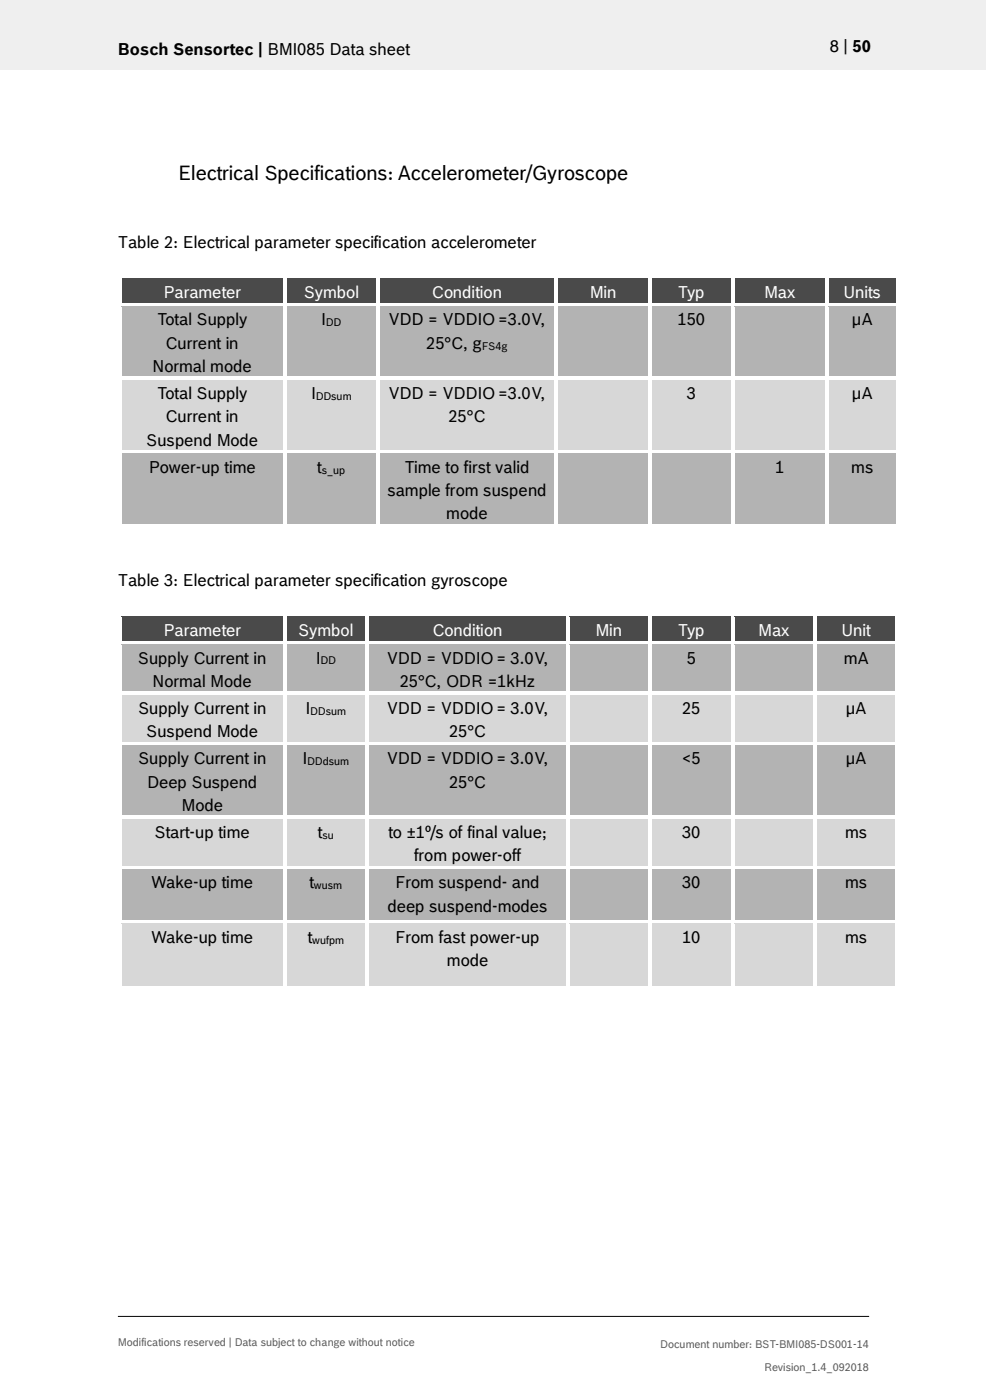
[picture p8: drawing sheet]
<svg xmlns="http://www.w3.org/2000/svg" width="210mm" height="297mm" viewBox="0 0 210 297" stroke-linecap="round" stroke-linejoin="round" font-family="sans-serif">
<defs><g id="words">
<text font-size="4.2" x="37.7" y="38.1">Electrical Specifications: Accelerometer/Gyroscope</text>
<g font-size="3.5">
<text x="25" y="11.6">Bosch Sensortec | BMI085 Data sheet</text>
<text x="176" y="11">8 | 50</text>
<text x="25" y="52.6">Table 2: Electrical parameter specification accelerometer</text>
<text x="33.3" y="69">Total Supply</text>
<text x="68.2" y="69">I</text>
<text x="82.4" y="69">VDD = VDDIO =3.0V,</text>
<text x="143.7" y="69">150</text>
<text x="180.7" y="69">µA</text>
<text x="35.1" y="74">Current in</text>
<text x="90.4" y="74">25°C, g</text>
<text x="32.3" y="78.9">Normal mode</text>
<text x="33.3" y="84.7">Total Supply</text>
<text x="35.1" y="89.6">Current in</text>
<text x="66" y="84.7">I</text>
<text x="82.4" y="84.7">VDD = VDDIO =3.0V,</text>
<text x="95.1" y="89.6">25°C</text>
<text x="145.7" y="84.7">3</text>
<text x="180.7" y="84.7">µA</text>
<text x="31" y="94.5">Suspend Mode</text>
<text x="31.5" y="100.3">Power-up time</text>
<text x="67.3" y="100.3">t</text>
<text x="85.8" y="100.3">Time to first valid</text>
<text x="164.5" y="100.3">1</text>
<text x="180.6" y="100.3">ms</text>
<text x="82.2" y="105.2">sample from suspend</text>
<text x="94.7" y="110.2">mode</text>
<text x="25" y="124.3">Table 3: Electrical parameter specification gyroscope</text>
<text x="29.3" y="140.8">Supply Current in</text>
<text x="67" y="140.8">I</text>
<text x="82" y="140.8">VDD = VDDIO = 3.0V,</text>
<text x="145.7" y="140.8">5</text>
<text x="179" y="140.8">mA</text>
<text x="32.3" y="145.7">Normal Mode</text>
<text x="84.8" y="145.7">25°C, ODR =1kHz</text>
<text x="29.3" y="151.5">Supply Current in</text>
<text x="64.8" y="151.5">I</text>
<text x="82" y="151.5">VDD = VDDIO = 3.0V,</text>
<text x="144.7" y="151.5">25</text>
<text x="179.4" y="151.5">µA</text>
<text x="31" y="156.4">Suspend Mode</text>
<text x="95.2" y="156.4">25°C</text>
<text x="29.3" y="162.1">Supply Current in</text>
<text x="31.2" y="167.1">Deep Suspend</text>
<text x="64.2" y="162.1">I</text>
<text x="82" y="162.1">VDD = VDDIO = 3.0V,</text>
<text x="95.2" y="167.1">25°C</text>
<text x="144.7" y="162.1">&lt;5</text>
<text x="179.4" y="162.1">µA</text>
<text x="38.5" y="172">Mode</text>
<text x="32.8" y="177.8">Start-up time</text>
<text x="67.4" y="177.8">t</text>
<text x="82.4" y="177.8">to ±1º/s of final value;</text>
<text x="144.7" y="177.8">30</text>
<text x="179.3" y="177.8">ms</text>
<text x="87.8" y="182.7">from power-off</text>
<text x="32.1" y="188.5">Wake-up time</text>
<text x="65.7" y="188.5">t</text>
<text x="83.9" y="188.5">From suspend- and</text>
<text x="144.7" y="188.5">30</text>
<text x="179.3" y="188.5">ms</text>
<text x="82.2" y="193.4">deep suspend-modes</text>
<text x="32.1" y="200">Wake-up time</text>
<text x="65.3" y="200">t</text>
<text x="83.9" y="200">From fast power-up</text>
<text x="144.7" y="200">10</text>
<text x="179.3" y="200">ms</text>
<text x="94.8" y="205">mode</text>
</g>
<g font-size="3.5" fill="#fff">
<text x="34.7" y="63.1">Parameter</text>
<text x="64.4" y="63.1">Symbol</text>
<text x="91.6" y="63.1">Condition</text>
<text x="125.1" y="63.1">Min</text>
<text x="143.8" y="63.1">Typ</text>
<text x="162.1" y="63.1">Max</text>
<text x="178.9" y="63.1">Units</text>
<text x="34.7" y="134.8">Parameter</text>
<text x="63.2" y="134.8">Symbol</text>
<text x="91.7" y="134.8">Condition</text>
<text x="126.3" y="134.8">Min</text>
<text x="143.8" y="134.8">Typ</text>
<text x="160.9" y="134.8">Max</text>
<text x="178.5" y="134.8">Unit</text>
</g>
<g font-size="2.3">
<text x="69.1" y="69.2">DD</text>
<text x="102.2" y="74.2">FS4g</text>
<text x="67" y="84.8">DDsum</text>
<text x="68.3" y="100.5">s_up</text>
<text x="68" y="141">DD</text>
<text x="65.8" y="151.6">DDsum</text>
<text x="65.2" y="162.3">DDdsum</text>
<text x="68.4" y="177.9">su</text>
<text x="66.6" y="188.6">wusm</text>
<text x="66.2" y="200.2">wufpm</text>
</g>
<g font-size="2.3" fill="#535f6b">
<text x="25" y="285.5">Modifications reserved | Data subject to change without notice</text>
<text x="140.1" y="285.9">Document number: BST-BMI085-DS001-14</text>
<text x="162.1" y="290.9">Revision_1.4_092018</text>
</g>
</g></defs>
<path d="M0 0h209.1v14.8h-209.1z" fill="#efeff0"/>
<path d="M25 279.3h159.4" fill="none" stroke="#000" stroke-width=".21"/>
<g fill="#424c58">
<path d="M25.8 59.1h34.2v5.2h-34.2z" fill-rule="evenodd"/>
<path d="M60.8 59.1h19v5.2h-19z" fill-rule="evenodd"/>
<path d="M80.6 59.1h37v5.2h-37z" fill-rule="evenodd"/>
<path d="M118.3 59.1h19.2v5.2h-19.2z" fill-rule="evenodd"/>
<path d="M138.3 59.1h16.8v5.2h-16.8z" fill-rule="evenodd"/>
<path d="M155.8 59.1h19.2v5.2h-19.2z" fill-rule="evenodd"/>
<path d="M175.8 59.1h14.3v5.2h-14.3z" fill-rule="evenodd"/>
</g>
<g fill="#424c58">
<path d="M27.3 59.1h31.2v5h-31.2z"/>
<path d="M62.3 59.1h16v5h-16z"/>
<path d="M82.1 59.1h33.9v5h-33.9z"/>
<path d="M119.8 59.1h16.2v5h-16.2z"/>
<path d="M139.8 59.1h13.7v5h-13.7z"/>
<path d="M157.4 59.1h16.1v5h-16.1z"/>
<path d="M177.3 59.1h11.3v5h-11.3z"/>
</g>
<g fill="#fff">
<path d="M25.1 58.3h.7v.8h-.7z" fill-rule="evenodd"/>
<path d="M25.1 58.3h.7v.8h-.7z" fill-rule="evenodd"/>
<path d="M25.8 58.3h34.3v.8h-34.3z" fill-rule="evenodd"/>
</g>
<path d="M25.8 59.1h34.3" fill="none" stroke="#424c58" stroke-width=".21"/>
<path d="M60.1 59.1h.7z" fill="#fff"/>
<g fill="#fff">
<path d="M60.1 58.3h.7v.8h-.7z" fill-rule="evenodd"/>
<path d="M60.8 58.3h19.1v.8h-19.1z" fill-rule="evenodd"/>
</g>
<path d="M60.8 59.1h19.1" fill="none" stroke="#424c58" stroke-width=".21"/>
<path d="M79.9 59.1h.7z" fill="#fff"/>
<g fill="#fff">
<path d="M79.9 58.3h.7v.8h-.7z" fill-rule="evenodd"/>
<path d="M80.6 58.3h37v.8h-37z" fill-rule="evenodd"/>
</g>
<path d="M80.6 59.1h37" fill="none" stroke="#424c58" stroke-width=".21"/>
<path d="M117.6 59.1h.7z" fill="#fff"/>
<g fill="#fff">
<path d="M117.6 58.3h.7v.8h-.7z" fill-rule="evenodd"/>
<path d="M118.3 58.3h19.3v.8h-19.3z" fill-rule="evenodd"/>
</g>
<path d="M118.3 59.1h19.3" fill="none" stroke="#424c58" stroke-width=".21"/>
<path d="M137.6 59.1h.7z" fill="#fff"/>
<g fill="#fff">
<path d="M137.6 58.3h.7v.8h-.7z" fill-rule="evenodd"/>
<path d="M138.3 58.3h16.8v.8h-16.8z" fill-rule="evenodd"/>
</g>
<path d="M138.3 59.1h16.8" fill="none" stroke="#424c58" stroke-width=".21"/>
<path d="M155.1 59.1h.7z" fill="#fff"/>
<g fill="#fff">
<path d="M155.1 58.3h.7v.8h-.7z" fill-rule="evenodd"/>
<path d="M155.8 58.3h19.2v.8h-19.2z" fill-rule="evenodd"/>
</g>
<path d="M155.8 59.1h19.2" fill="none" stroke="#424c58" stroke-width=".21"/>
<path d="M175 59.1h.8z" fill="#fff"/>
<g fill="#fff">
<path d="M175 58.3h.8v.8h-.8z" fill-rule="evenodd"/>
<path d="M175.8 58.3h14.3v.8h-14.3z" fill-rule="evenodd"/>
</g>
<path d="M175.8 59.1h14.3" fill="none" stroke="#424c58" stroke-width=".21"/>
<g fill="#fff">
<path d="M190.1 58.3h.7v.8h-.7z" fill-rule="evenodd"/>
<path d="M190.1 58.3h.7v.8h-.7z" fill-rule="evenodd"/>
<path d="M25.1 59.1h.7v5.2h-.7z" fill-rule="evenodd"/>
<path d="M60.1 59.1h.7v5.2h-.7z" fill-rule="evenodd"/>
<path d="M79.9 59.1h.7v5.2h-.7z" fill-rule="evenodd"/>
<path d="M117.6 59.1h.7v5.2h-.7z" fill-rule="evenodd"/>
<path d="M137.6 59.1h.7v5.2h-.7z" fill-rule="evenodd"/>
<path d="M155.1 59.1h.7v5.2h-.7z" fill-rule="evenodd"/>
<path d="M175 59.1h.8v5.2h-.8z" fill-rule="evenodd"/>
<path d="M190.1 59.1h.7v5.2h-.7z" fill-rule="evenodd"/>
</g>
<g fill="#b2b3b5">
<path d="M25.8 65.1h34.2v14.8h-34.2z" fill-rule="evenodd"/>
<path d="M27.3 70h31.2v5h-31.2z" fill-rule="evenodd"/>
<path d="M60.8 65.1h19v14.8h-19z" fill-rule="evenodd"/>
<path d="M80.6 65.1h37v14.8h-37z" fill-rule="evenodd"/>
<path d="M82.1 70h33.9v5h-33.9z" fill-rule="evenodd"/>
<path d="M118.3 65.1h19.2v14.8h-19.2z" fill-rule="evenodd"/>
<path d="M138.3 65.1h16.8v14.8h-16.8z" fill-rule="evenodd"/>
<path d="M155.8 65.1h19.2v14.8h-19.2z" fill-rule="evenodd"/>
<path d="M175.8 65.1h14.3v14.8h-14.3z" fill-rule="evenodd"/>
</g>
<g fill="#b2b3b5">
<path d="M27.3 65.1h31.2v4.9h-31.2z"/>
<path d="M27.3 75h31.2v4.9h-31.2z"/>
<path d="M62.3 65.1h16v4.9h-16z"/>
<path d="M82.1 65.1h33.9v4.9h-33.9z"/>
<path d="M119.8 65.1h16.2v4.9h-16.2z"/>
<path d="M139.8 65.1h13.7v4.9h-13.7z"/>
<path d="M157.4 65.1h16.1v4.9h-16.1z"/>
<path d="M177.3 65.1h11.3v4.9h-11.3z"/>
</g>
<g fill="#fff">
<path d="M25.1 64.3h.7v.8h-.7z" fill-rule="evenodd"/>
<path d="M25.8 64.3h34.3v.8h-34.3z" fill-rule="evenodd"/>
</g>
<path d="M25.8 65.1h34.3" fill="none" stroke="#b2b3b5" stroke-width=".21"/>
<g fill="#fff">
<path d="M60.1 64.3h.7v.8h-.7z" fill-rule="evenodd"/>
<path d="M60.8 64.3h19.1v.8h-19.1z" fill-rule="evenodd"/>
</g>
<path d="M60.8 65.1h19.1" fill="none" stroke="#b2b3b5" stroke-width=".21"/>
<g fill="#fff">
<path d="M79.9 64.3h.7v.8h-.7z" fill-rule="evenodd"/>
<path d="M80.6 64.3h37v.8h-37z" fill-rule="evenodd"/>
</g>
<path d="M80.6 65.1h37" fill="none" stroke="#b2b3b5" stroke-width=".21"/>
<g fill="#fff">
<path d="M117.6 64.3h.7v.8h-.7z" fill-rule="evenodd"/>
<path d="M118.3 64.3h19.3v.8h-19.3z" fill-rule="evenodd"/>
</g>
<path d="M118.3 65.1h19.3" fill="none" stroke="#b2b3b5" stroke-width=".21"/>
<g fill="#fff">
<path d="M137.6 64.3h.7v.8h-.7z" fill-rule="evenodd"/>
<path d="M138.3 64.3h16.8v.8h-16.8z" fill-rule="evenodd"/>
</g>
<path d="M138.3 65.1h16.8" fill="none" stroke="#b2b3b5" stroke-width=".21"/>
<g fill="#fff">
<path d="M155.1 64.3h.7v.8h-.7z" fill-rule="evenodd"/>
<path d="M155.8 64.3h19.2v.8h-19.2z" fill-rule="evenodd"/>
</g>
<path d="M155.8 65.1h19.2" fill="none" stroke="#b2b3b5" stroke-width=".21"/>
<g fill="#fff">
<path d="M175 64.3h.8v.8h-.8z" fill-rule="evenodd"/>
<path d="M175.8 64.3h14.3v.8h-14.3z" fill-rule="evenodd"/>
</g>
<path d="M175.8 65.1h14.3" fill="none" stroke="#b2b3b5" stroke-width=".21"/>
<g fill="#fff">
<path d="M190.1 64.3h.7v.8h-.7z" fill-rule="evenodd"/>
<path d="M25.1 65.1h.7v14.8h-.7z" fill-rule="evenodd"/>
<path d="M60.1 65.1h.7v14.8h-.7z" fill-rule="evenodd"/>
<path d="M79.9 65.1h.7v14.8h-.7z" fill-rule="evenodd"/>
<path d="M117.6 65.1h.7v14.8h-.7z" fill-rule="evenodd"/>
<path d="M137.6 65.1h.7v14.8h-.7z" fill-rule="evenodd"/>
<path d="M155.1 65.1h.7v14.8h-.7z" fill-rule="evenodd"/>
<path d="M175 65.1h.8v14.8h-.8z" fill-rule="evenodd"/>
<path d="M190.1 65.1h.7v14.8h-.7z" fill-rule="evenodd"/>
</g>
<g fill="#d7d7da">
<path d="M25.8 80.7h34.2v14.8h-34.2z" fill-rule="evenodd"/>
<path d="M27.3 85.6h31.2v5h-31.2z" fill-rule="evenodd"/>
<path d="M60.8 80.7h19v14.8h-19z" fill-rule="evenodd"/>
<path d="M80.6 80.7h37v14.8h-37z" fill-rule="evenodd"/>
<path d="M82.1 85.6h33.9v5h-33.9z" fill-rule="evenodd"/>
<path d="M118.3 80.7h19.2v14.8h-19.2z" fill-rule="evenodd"/>
<path d="M138.3 80.7h16.8v14.8h-16.8z" fill-rule="evenodd"/>
<path d="M155.8 80.7h19.2v14.8h-19.2z" fill-rule="evenodd"/>
<path d="M175.8 80.7h14.3v14.8h-14.3z" fill-rule="evenodd"/>
</g>
<g fill="#d7d7da">
<path d="M27.3 80.7h31.2v4.9h-31.2z"/>
<path d="M27.3 90.6h31.2v4.9h-31.2z"/>
<path d="M62.3 80.7h16v4.9h-16z"/>
<path d="M82.1 80.7h33.9v4.9h-33.9z"/>
<path d="M119.8 80.7h16.2v4.9h-16.2z"/>
<path d="M139.8 80.7h13.7v4.9h-13.7z"/>
<path d="M157.4 80.7h16.1v4.9h-16.1z"/>
<path d="M177.3 80.7h11.3v4.9h-11.3z"/>
</g>
<g fill="#fff">
<path d="M25.1 79.9h.7v.8h-.7z" fill-rule="evenodd"/>
<path d="M25.8 79.9h34.3v.7h-34.3z" fill-rule="evenodd"/>
</g>
<path d="M25.8 80.7h34.3" fill="none" stroke="#d7d7da" stroke-width=".21"/>
<g fill="#fff">
<path d="M60.1 79.9h.7v.8h-.7z" fill-rule="evenodd"/>
<path d="M60.8 79.9h19.1v.7h-19.1z" fill-rule="evenodd"/>
</g>
<path d="M60.8 80.7h19.1" fill="none" stroke="#d7d7da" stroke-width=".21"/>
<g fill="#fff">
<path d="M79.9 79.9h.7v.8h-.7z" fill-rule="evenodd"/>
<path d="M80.6 79.9h37v.7h-37z" fill-rule="evenodd"/>
</g>
<path d="M80.6 80.7h37" fill="none" stroke="#d7d7da" stroke-width=".21"/>
<g fill="#fff">
<path d="M117.6 79.9h.7v.8h-.7z" fill-rule="evenodd"/>
<path d="M118.3 79.9h19.3v.7h-19.3z" fill-rule="evenodd"/>
</g>
<path d="M118.3 80.7h19.3" fill="none" stroke="#d7d7da" stroke-width=".21"/>
<g fill="#fff">
<path d="M137.6 79.9h.7v.8h-.7z" fill-rule="evenodd"/>
<path d="M138.3 79.9h16.8v.7h-16.8z" fill-rule="evenodd"/>
</g>
<path d="M138.3 80.7h16.8" fill="none" stroke="#d7d7da" stroke-width=".21"/>
<g fill="#fff">
<path d="M155.1 79.9h.7v.8h-.7z" fill-rule="evenodd"/>
<path d="M155.8 79.9h19.2v.7h-19.2z" fill-rule="evenodd"/>
</g>
<path d="M155.8 80.7h19.2" fill="none" stroke="#d7d7da" stroke-width=".21"/>
<g fill="#fff">
<path d="M175 79.9h.8v.8h-.8z" fill-rule="evenodd"/>
<path d="M175.8 79.9h14.3v.7h-14.3z" fill-rule="evenodd"/>
</g>
<path d="M175.8 80.7h14.3" fill="none" stroke="#d7d7da" stroke-width=".21"/>
<g fill="#fff">
<path d="M190.1 79.9h.7v.8h-.7z" fill-rule="evenodd"/>
<path d="M25.1 80.7h.7v14.8h-.7z" fill-rule="evenodd"/>
<path d="M60.1 80.7h.7v14.8h-.7z" fill-rule="evenodd"/>
<path d="M79.9 80.7h.7v14.8h-.7z" fill-rule="evenodd"/>
<path d="M117.6 80.7h.7v14.8h-.7z" fill-rule="evenodd"/>
<path d="M137.6 80.7h.7v14.8h-.7z" fill-rule="evenodd"/>
<path d="M155.1 80.7h.7v14.8h-.7z" fill-rule="evenodd"/>
<path d="M175 80.7h.8v14.8h-.8z" fill-rule="evenodd"/>
<path d="M190.1 80.7h.7v14.8h-.7z" fill-rule="evenodd"/>
</g>
<g fill="#b2b3b5">
<path d="M25.8 96.3h34.2v14.8h-34.2z" fill-rule="evenodd"/>
<path d="M60.8 96.3h19v14.8h-19z" fill-rule="evenodd"/>
<path d="M80.6 96.3h37v14.8h-37z" fill-rule="evenodd"/>
<path d="M82.1 101.3h33.9v4.9h-33.9z" fill-rule="evenodd"/>
<path d="M118.3 96.3h19.2v14.8h-19.2z" fill-rule="evenodd"/>
<path d="M138.3 96.3h16.8v14.8h-16.8z" fill-rule="evenodd"/>
<path d="M155.8 96.3h19.2v14.8h-19.2z" fill-rule="evenodd"/>
<path d="M175.8 96.3h14.3v14.8h-14.3z" fill-rule="evenodd"/>
</g>
<g fill="#b2b3b5">
<path d="M27.3 96.3h31.2v5h-31.2z"/>
<path d="M62.3 96.3h16v5h-16z"/>
<path d="M82.1 96.3h33.9v5h-33.9z"/>
<path d="M82.1 106.2h33.9v4.9h-33.9z"/>
<path d="M119.8 96.3h16.2v5h-16.2z"/>
<path d="M139.8 96.3h13.7v5h-13.7z"/>
<path d="M157.4 96.3h16.1v5h-16.1z"/>
<path d="M177.3 96.3h11.3v5h-11.3z"/>
</g>
<g fill="#fff">
<path d="M25.1 95.5h.7v.8h-.7z" fill-rule="evenodd"/>
<path d="M25.8 95.5h34.3v.8h-34.3z" fill-rule="evenodd"/>
</g>
<path d="M25.8 96.3h34.3" fill="none" stroke="#b2b3b5" stroke-width=".21"/>
<g fill="#fff">
<path d="M60.1 95.5h.7v.8h-.7z" fill-rule="evenodd"/>
<path d="M60.8 95.5h19.1v.8h-19.1z" fill-rule="evenodd"/>
</g>
<path d="M60.8 96.3h19.1" fill="none" stroke="#b2b3b5" stroke-width=".21"/>
<g fill="#fff">
<path d="M79.9 95.5h.7v.8h-.7z" fill-rule="evenodd"/>
<path d="M80.6 95.5h37v.8h-37z" fill-rule="evenodd"/>
</g>
<path d="M80.6 96.3h37" fill="none" stroke="#b2b3b5" stroke-width=".21"/>
<g fill="#fff">
<path d="M117.6 95.5h.7v.8h-.7z" fill-rule="evenodd"/>
<path d="M118.3 95.5h19.3v.8h-19.3z" fill-rule="evenodd"/>
</g>
<path d="M118.3 96.3h19.3" fill="none" stroke="#b2b3b5" stroke-width=".21"/>
<g fill="#fff">
<path d="M137.6 95.5h.7v.8h-.7z" fill-rule="evenodd"/>
<path d="M138.3 95.5h16.8v.8h-16.8z" fill-rule="evenodd"/>
</g>
<path d="M138.3 96.3h16.8" fill="none" stroke="#b2b3b5" stroke-width=".21"/>
<g fill="#fff">
<path d="M155.1 95.5h.7v.8h-.7z" fill-rule="evenodd"/>
<path d="M155.8 95.5h19.2v.8h-19.2z" fill-rule="evenodd"/>
</g>
<path d="M155.8 96.3h19.2" fill="none" stroke="#b2b3b5" stroke-width=".21"/>
<g fill="#fff">
<path d="M175 95.5h.8v.8h-.8z" fill-rule="evenodd"/>
<path d="M175.8 95.5h14.3v.8h-14.3z" fill-rule="evenodd"/>
</g>
<path d="M175.8 96.3h14.3" fill="none" stroke="#b2b3b5" stroke-width=".21"/>
<g fill="#fff">
<path d="M190.1 95.5h.7v.8h-.7z" fill-rule="evenodd"/>
<path d="M25.1 96.3h.7v14.9h-.7z" fill-rule="evenodd"/>
<path d="M25.1 111.2h.7v.7h-.7z" fill-rule="evenodd"/>
<path d="M25.1 111.2h.7v.7h-.7z" fill-rule="evenodd"/>
<path d="M25.8 111.2h34.3v.7h-34.3z" fill-rule="evenodd"/>
<path d="M60.1 96.3h.7v14.9h-.7z" fill-rule="evenodd"/>
<path d="M60.1 111.2h.7v.7h-.7z" fill-rule="evenodd"/>
<path d="M60.8 111.2h19.1v.7h-19.1z" fill-rule="evenodd"/>
<path d="M79.9 96.3h.7v14.9h-.7z" fill-rule="evenodd"/>
<path d="M79.9 111.2h.7v.7h-.7z" fill-rule="evenodd"/>
<path d="M80.6 111.2h37v.7h-37z" fill-rule="evenodd"/>
<path d="M117.6 96.3h.7v14.9h-.7z" fill-rule="evenodd"/>
<path d="M117.6 111.2h.7v.7h-.7z" fill-rule="evenodd"/>
<path d="M118.3 111.2h19.3v.7h-19.3z" fill-rule="evenodd"/>
<path d="M137.6 96.3h.7v14.9h-.7z" fill-rule="evenodd"/>
<path d="M137.6 111.2h.7v.7h-.7z" fill-rule="evenodd"/>
<path d="M138.3 111.2h16.8v.7h-16.8z" fill-rule="evenodd"/>
<path d="M155.1 96.3h.7v14.9h-.7z" fill-rule="evenodd"/>
<path d="M155.1 111.2h.7v.7h-.7z" fill-rule="evenodd"/>
<path d="M155.8 111.2h19.2v.7h-19.2z" fill-rule="evenodd"/>
<path d="M175 96.3h.8v14.9h-.8z" fill-rule="evenodd"/>
<path d="M175 111.2h.8v.7h-.8z" fill-rule="evenodd"/>
<path d="M175.8 111.2h14.3v.7h-14.3z" fill-rule="evenodd"/>
<path d="M190.1 96.3h.7v14.9h-.7z" fill-rule="evenodd"/>
<path d="M190.1 111.2h.7v.7h-.7z" fill-rule="evenodd"/>
<path d="M190.1 111.2h.7v.7h-.7z" fill-rule="evenodd"/>
</g>
<g fill="#424c58">
<path d="M25.8 130.9h34.2v5.1h-34.2z" fill-rule="evenodd"/>
<path d="M60.8 130.9h16.8v5.1h-16.8z" fill-rule="evenodd"/>
<path d="M78.3 130.9h41.8v5.1h-41.8z" fill-rule="evenodd"/>
<path d="M120.8 130.9h16.7v5.1h-16.7z" fill-rule="evenodd"/>
<path d="M138.3 130.9h16.8v5.1h-16.8z" fill-rule="evenodd"/>
<path d="M155.8 130.9h16.8v5.1h-16.8z" fill-rule="evenodd"/>
<path d="M173.4 130.9h16.5v5.1h-16.5z" fill-rule="evenodd"/>
</g>
<g fill="#424c58">
<path d="M27.3 130.9h31.2v4.9h-31.2z"/>
<path d="M62.3 130.9h13.7v4.9h-13.7z"/>
<path d="M79.8 130.9h38.7v4.9h-38.7z"/>
<path d="M122.3 130.9h13.7v4.9h-13.7z"/>
<path d="M139.8 130.9h13.7v4.9h-13.7z"/>
<path d="M157.4 130.9h13.6v4.9h-13.6z"/>
<path d="M174.8 130.9h13.6v4.9h-13.6z"/>
</g>
<g fill="#fff">
<path d="M25.1 130.1h.7v.8h-.7z" fill-rule="evenodd"/>
<path d="M25.1 130.1h.7v.8h-.7z" fill-rule="evenodd"/>
<path d="M25.8 130.1h34.3v.8h-34.3z" fill-rule="evenodd"/>
</g>
<path d="M25.8 130.9h34.3" fill="none" stroke="#424c58" stroke-width=".21"/>
<path d="M60.1 130.9h.7z" fill="#fff"/>
<g fill="#fff">
<path d="M60.1 130.1h.7v.8h-.7z" fill-rule="evenodd"/>
<path d="M60.8 130.1h16.8v.8h-16.8z" fill-rule="evenodd"/>
</g>
<path d="M60.8 130.9h16.8" fill="none" stroke="#424c58" stroke-width=".21"/>
<path d="M77.6 130.9h.7z" fill="#fff"/>
<g fill="#fff">
<path d="M77.6 130.1h.7v.8h-.7z" fill-rule="evenodd"/>
<path d="M78.3 130.1h41.8v.8h-41.8z" fill-rule="evenodd"/>
</g>
<path d="M78.3 130.9h41.8" fill="none" stroke="#424c58" stroke-width=".21"/>
<path d="M120.1 130.9h.7z" fill="#fff"/>
<g fill="#fff">
<path d="M120.1 130.1h.7v.8h-.7z" fill-rule="evenodd"/>
<path d="M120.8 130.1h16.8v.8h-16.8z" fill-rule="evenodd"/>
</g>
<path d="M120.8 130.9h16.8" fill="none" stroke="#424c58" stroke-width=".21"/>
<path d="M137.6 130.9h.7z" fill="#fff"/>
<g fill="#fff">
<path d="M137.6 130.1h.7v.8h-.7z" fill-rule="evenodd"/>
<path d="M138.3 130.1h16.8v.8h-16.8z" fill-rule="evenodd"/>
</g>
<path d="M138.3 130.9h16.8" fill="none" stroke="#424c58" stroke-width=".21"/>
<path d="M155.1 130.9h.7z" fill="#fff"/>
<g fill="#fff">
<path d="M155.1 130.1h.7v.8h-.7z" fill-rule="evenodd"/>
<path d="M155.8 130.1h16.8v.8h-16.8z" fill-rule="evenodd"/>
</g>
<path d="M155.8 130.9h16.8" fill="none" stroke="#424c58" stroke-width=".21"/>
<path d="M172.6 130.9h.8z" fill="#fff"/>
<g fill="#fff">
<path d="M172.6 130.1h.8v.8h-.8z" fill-rule="evenodd"/>
<path d="M173.4 130.1h16.5v.8h-16.5z" fill-rule="evenodd"/>
</g>
<path d="M173.4 130.9h16.5" fill="none" stroke="#424c58" stroke-width=".21"/>
<g fill="#fff">
<path d="M189.9 130.1h.8v.8h-.8z" fill-rule="evenodd"/>
<path d="M189.9 130.1h.8v.8h-.8z" fill-rule="evenodd"/>
<path d="M25.1 130.9h.7v5.1h-.7z" fill-rule="evenodd"/>
<path d="M60.1 130.9h.7v5.1h-.7z" fill-rule="evenodd"/>
<path d="M77.6 130.9h.7v5.1h-.7z" fill-rule="evenodd"/>
<path d="M120.1 130.9h.7v5.1h-.7z" fill-rule="evenodd"/>
<path d="M137.6 130.9h.7v5.1h-.7z" fill-rule="evenodd"/>
<path d="M155.1 130.9h.7v5.1h-.7z" fill-rule="evenodd"/>
<path d="M172.6 130.9h.8v5.1h-.8z" fill-rule="evenodd"/>
<path d="M189.9 130.9h.8v5.1h-.8z" fill-rule="evenodd"/>
</g>
<g fill="#b2b3b5">
<path d="M25.8 136.8h34.2v9.9h-34.2z" fill-rule="evenodd"/>
<path d="M60.8 136.8h16.8v9.9h-16.8z" fill-rule="evenodd"/>
<path d="M78.3 136.8h41.8v9.9h-41.8z" fill-rule="evenodd"/>
<path d="M120.8 136.8h16.7v9.9h-16.7z" fill-rule="evenodd"/>
<path d="M138.3 136.8h16.8v9.9h-16.8z" fill-rule="evenodd"/>
<path d="M155.8 136.8h16.8v9.9h-16.8z" fill-rule="evenodd"/>
<path d="M173.4 136.8h16.5v9.9h-16.5z" fill-rule="evenodd"/>
</g>
<g fill="#b2b3b5">
<path d="M27.3 136.8h31.2v5h-31.2z"/>
<path d="M27.3 141.8h31.2v4.9h-31.2z"/>
<path d="M62.3 136.8h13.7v5h-13.7z"/>
<path d="M79.8 136.8h38.7v5h-38.7z"/>
<path d="M79.8 141.8h38.7v4.9h-38.7z"/>
<path d="M122.3 136.8h13.7v5h-13.7z"/>
<path d="M139.8 136.8h13.7v5h-13.7z"/>
<path d="M157.4 136.8h13.6v5h-13.6z"/>
<path d="M174.8 136.8h13.6v5h-13.6z"/>
</g>
<g fill="#fff">
<path d="M25.1 136h.7v.8h-.7z" fill-rule="evenodd"/>
<path d="M25.8 136h34.3v.8h-34.3z" fill-rule="evenodd"/>
</g>
<path d="M25.8 136.8h34.3" fill="none" stroke="#b2b3b5" stroke-width=".21"/>
<g fill="#fff">
<path d="M60.1 136h.7v.8h-.7z" fill-rule="evenodd"/>
<path d="M60.8 136h16.8v.8h-16.8z" fill-rule="evenodd"/>
</g>
<path d="M60.8 136.8h16.8" fill="none" stroke="#b2b3b5" stroke-width=".21"/>
<g fill="#fff">
<path d="M77.6 136h.7v.8h-.7z" fill-rule="evenodd"/>
<path d="M78.3 136h41.8v.8h-41.8z" fill-rule="evenodd"/>
</g>
<path d="M78.3 136.8h41.8" fill="none" stroke="#b2b3b5" stroke-width=".21"/>
<g fill="#fff">
<path d="M120.1 136h.7v.8h-.7z" fill-rule="evenodd"/>
<path d="M120.8 136h16.8v.8h-16.8z" fill-rule="evenodd"/>
</g>
<path d="M120.8 136.8h16.8" fill="none" stroke="#b2b3b5" stroke-width=".21"/>
<g fill="#fff">
<path d="M137.6 136h.7v.8h-.7z" fill-rule="evenodd"/>
<path d="M138.3 136h16.8v.8h-16.8z" fill-rule="evenodd"/>
</g>
<path d="M138.3 136.8h16.8" fill="none" stroke="#b2b3b5" stroke-width=".21"/>
<g fill="#fff">
<path d="M155.1 136h.7v.8h-.7z" fill-rule="evenodd"/>
<path d="M155.8 136h16.8v.8h-16.8z" fill-rule="evenodd"/>
</g>
<path d="M155.8 136.8h16.8" fill="none" stroke="#b2b3b5" stroke-width=".21"/>
<g fill="#fff">
<path d="M172.6 136h.8v.8h-.8z" fill-rule="evenodd"/>
<path d="M173.4 136h16.5v.8h-16.5z" fill-rule="evenodd"/>
</g>
<path d="M173.4 136.8h16.5" fill="none" stroke="#b2b3b5" stroke-width=".21"/>
<g fill="#fff">
<path d="M189.9 136h.8v.8h-.8z" fill-rule="evenodd"/>
<path d="M25.1 136.8h.7v9.9h-.7z" fill-rule="evenodd"/>
<path d="M60.1 136.8h.7v9.9h-.7z" fill-rule="evenodd"/>
<path d="M77.6 136.8h.7v9.9h-.7z" fill-rule="evenodd"/>
<path d="M120.1 136.8h.7v9.9h-.7z" fill-rule="evenodd"/>
<path d="M137.6 136.8h.7v9.9h-.7z" fill-rule="evenodd"/>
<path d="M155.1 136.8h.7v9.9h-.7z" fill-rule="evenodd"/>
<path d="M172.6 136.8h.8v9.9h-.8z" fill-rule="evenodd"/>
<path d="M189.9 136.8h.8v9.9h-.8z" fill-rule="evenodd"/>
</g>
<g fill="#d7d7da">
<path d="M25.8 147.5h34.2v9.9h-34.2z" fill-rule="evenodd"/>
<path d="M60.8 147.5h16.8v9.9h-16.8z" fill-rule="evenodd"/>
<path d="M78.3 147.5h41.8v9.9h-41.8z" fill-rule="evenodd"/>
<path d="M120.8 147.5h16.7v9.9h-16.7z" fill-rule="evenodd"/>
<path d="M138.3 147.5h16.8v9.9h-16.8z" fill-rule="evenodd"/>
<path d="M155.8 147.5h16.8v9.9h-16.8z" fill-rule="evenodd"/>
<path d="M173.4 147.5h16.5v9.9h-16.5z" fill-rule="evenodd"/>
</g>
<g fill="#d7d7da">
<path d="M27.3 147.5h31.2v4.9h-31.2z"/>
<path d="M27.3 152.4h31.2v5h-31.2z"/>
<path d="M62.3 147.5h13.7v4.9h-13.7z"/>
<path d="M79.8 147.5h38.7v4.9h-38.7z"/>
<path d="M79.8 152.4h38.7v5h-38.7z"/>
<path d="M122.3 147.5h13.7v4.9h-13.7z"/>
<path d="M139.8 147.5h13.7v4.9h-13.7z"/>
<path d="M157.4 147.5h13.6v4.9h-13.6z"/>
<path d="M174.8 147.5h13.6v4.9h-13.6z"/>
</g>
<g fill="#fff">
<path d="M25.1 146.7h.7v.8h-.7z" fill-rule="evenodd"/>
<path d="M25.8 146.7h34.3v.7h-34.3z" fill-rule="evenodd"/>
</g>
<path d="M25.8 147.5h34.3" fill="none" stroke="#d7d7da" stroke-width=".21"/>
<g fill="#fff">
<path d="M60.1 146.7h.7v.8h-.7z" fill-rule="evenodd"/>
<path d="M60.8 146.7h16.8v.7h-16.8z" fill-rule="evenodd"/>
</g>
<path d="M60.8 147.5h16.8" fill="none" stroke="#d7d7da" stroke-width=".21"/>
<g fill="#fff">
<path d="M77.6 146.7h.7v.8h-.7z" fill-rule="evenodd"/>
<path d="M78.3 146.7h41.8v.7h-41.8z" fill-rule="evenodd"/>
</g>
<path d="M78.3 147.5h41.8" fill="none" stroke="#d7d7da" stroke-width=".21"/>
<g fill="#fff">
<path d="M120.1 146.7h.7v.8h-.7z" fill-rule="evenodd"/>
<path d="M120.8 146.7h16.8v.7h-16.8z" fill-rule="evenodd"/>
</g>
<path d="M120.8 147.5h16.8" fill="none" stroke="#d7d7da" stroke-width=".21"/>
<g fill="#fff">
<path d="M137.6 146.7h.7v.8h-.7z" fill-rule="evenodd"/>
<path d="M138.3 146.7h16.8v.7h-16.8z" fill-rule="evenodd"/>
</g>
<path d="M138.3 147.5h16.8" fill="none" stroke="#d7d7da" stroke-width=".21"/>
<g fill="#fff">
<path d="M155.1 146.7h.7v.8h-.7z" fill-rule="evenodd"/>
<path d="M155.8 146.7h16.8v.7h-16.8z" fill-rule="evenodd"/>
</g>
<path d="M155.8 147.5h16.8" fill="none" stroke="#d7d7da" stroke-width=".21"/>
<g fill="#fff">
<path d="M172.6 146.7h.8v.8h-.8z" fill-rule="evenodd"/>
<path d="M173.4 146.7h16.5v.7h-16.5z" fill-rule="evenodd"/>
</g>
<path d="M173.4 147.5h16.5" fill="none" stroke="#d7d7da" stroke-width=".21"/>
<g fill="#fff">
<path d="M189.9 146.7h.8v.8h-.8z" fill-rule="evenodd"/>
<path d="M25.1 147.5h.7v9.9h-.7z" fill-rule="evenodd"/>
<path d="M60.1 147.5h.7v9.9h-.7z" fill-rule="evenodd"/>
<path d="M77.6 147.5h.7v9.9h-.7z" fill-rule="evenodd"/>
<path d="M120.1 147.5h.7v9.9h-.7z" fill-rule="evenodd"/>
<path d="M137.6 147.5h.7v9.9h-.7z" fill-rule="evenodd"/>
<path d="M155.1 147.5h.7v9.9h-.7z" fill-rule="evenodd"/>
<path d="M172.6 147.5h.8v9.9h-.8z" fill-rule="evenodd"/>
<path d="M189.9 147.5h.8v9.9h-.8z" fill-rule="evenodd"/>
</g>
<g fill="#b2b3b5">
<path d="M25.8 158.2h34.2v14.8h-34.2z" fill-rule="evenodd"/>
<path d="M27.3 163.1h31.2v5h-31.2z" fill-rule="evenodd"/>
<path d="M60.8 158.2h16.8v14.8h-16.8z" fill-rule="evenodd"/>
<path d="M78.3 158.2h41.8v14.8h-41.8z" fill-rule="evenodd"/>
<path d="M79.8 163.1h38.7v5h-38.7z" fill-rule="evenodd"/>
<path d="M120.8 158.2h16.7v14.8h-16.7z" fill-rule="evenodd"/>
<path d="M138.3 158.2h16.8v14.8h-16.8z" fill-rule="evenodd"/>
<path d="M155.8 158.2h16.8v14.8h-16.8z" fill-rule="evenodd"/>
<path d="M173.4 158.2h16.5v14.8h-16.5z" fill-rule="evenodd"/>
</g>
<g fill="#b2b3b5">
<path d="M27.3 158.2h31.2v4.9h-31.2z"/>
<path d="M27.3 168.1h31.2v4.9h-31.2z"/>
<path d="M62.3 158.2h13.7v4.9h-13.7z"/>
<path d="M79.8 158.2h38.7v4.9h-38.7z"/>
<path d="M122.3 158.2h13.7v4.9h-13.7z"/>
<path d="M139.8 158.2h13.7v4.9h-13.7z"/>
<path d="M157.4 158.2h13.6v4.9h-13.6z"/>
<path d="M174.8 158.2h13.6v4.9h-13.6z"/>
</g>
<g fill="#fff">
<path d="M25.1 157.4h.7v.8h-.7z" fill-rule="evenodd"/>
<path d="M25.8 157.4h34.3v.7h-34.3z" fill-rule="evenodd"/>
</g>
<path d="M25.8 158.1h34.3" fill="none" stroke="#b2b3b5" stroke-width=".21"/>
<g fill="#fff">
<path d="M60.1 157.4h.7v.8h-.7z" fill-rule="evenodd"/>
<path d="M60.8 157.4h16.8v.7h-16.8z" fill-rule="evenodd"/>
</g>
<path d="M60.8 158.1h16.8" fill="none" stroke="#b2b3b5" stroke-width=".21"/>
<g fill="#fff">
<path d="M77.6 157.4h.7v.8h-.7z" fill-rule="evenodd"/>
<path d="M78.3 157.4h41.8v.7h-41.8z" fill-rule="evenodd"/>
</g>
<path d="M78.3 158.1h41.8" fill="none" stroke="#b2b3b5" stroke-width=".21"/>
<g fill="#fff">
<path d="M120.1 157.4h.7v.8h-.7z" fill-rule="evenodd"/>
<path d="M120.8 157.4h16.8v.7h-16.8z" fill-rule="evenodd"/>
</g>
<path d="M120.8 158.1h16.8" fill="none" stroke="#b2b3b5" stroke-width=".21"/>
<g fill="#fff">
<path d="M137.6 157.4h.7v.8h-.7z" fill-rule="evenodd"/>
<path d="M138.3 157.4h16.8v.7h-16.8z" fill-rule="evenodd"/>
</g>
<path d="M138.3 158.1h16.8" fill="none" stroke="#b2b3b5" stroke-width=".21"/>
<g fill="#fff">
<path d="M155.1 157.4h.7v.8h-.7z" fill-rule="evenodd"/>
<path d="M155.8 157.4h16.8v.7h-16.8z" fill-rule="evenodd"/>
</g>
<path d="M155.8 158.1h16.8" fill="none" stroke="#b2b3b5" stroke-width=".21"/>
<g fill="#fff">
<path d="M172.6 157.4h.8v.8h-.8z" fill-rule="evenodd"/>
<path d="M173.4 157.4h16.5v.7h-16.5z" fill-rule="evenodd"/>
</g>
<path d="M173.4 158.1h16.5" fill="none" stroke="#b2b3b5" stroke-width=".21"/>
<g fill="#fff">
<path d="M189.9 157.4h.8v.8h-.8z" fill-rule="evenodd"/>
<path d="M25.1 158.2h.7v14.8h-.7z" fill-rule="evenodd"/>
<path d="M60.1 158.2h.7v14.8h-.7z" fill-rule="evenodd"/>
<path d="M77.6 158.2h.7v14.8h-.7z" fill-rule="evenodd"/>
<path d="M120.1 158.2h.7v14.8h-.7z" fill-rule="evenodd"/>
<path d="M137.6 158.2h.7v14.8h-.7z" fill-rule="evenodd"/>
<path d="M155.1 158.2h.7v14.8h-.7z" fill-rule="evenodd"/>
<path d="M172.6 158.2h.8v14.8h-.8z" fill-rule="evenodd"/>
<path d="M189.9 158.2h.8v14.8h-.8z" fill-rule="evenodd"/>
</g>
<g fill="#d7d7da">
<path d="M25.8 173.8h34.2v9.9h-34.2z" fill-rule="evenodd"/>
<path d="M60.8 173.8h16.8v9.9h-16.8z" fill-rule="evenodd"/>
<path d="M78.3 173.8h41.8v9.9h-41.8z" fill-rule="evenodd"/>
<path d="M120.8 173.8h16.7v9.9h-16.7z" fill-rule="evenodd"/>
<path d="M138.3 173.8h16.8v9.9h-16.8z" fill-rule="evenodd"/>
<path d="M155.8 173.8h16.8v9.9h-16.8z" fill-rule="evenodd"/>
<path d="M173.4 173.8h16.5v9.9h-16.5z" fill-rule="evenodd"/>
</g>
<g fill="#d7d7da">
<path d="M27.3 173.8h31.2v4.9h-31.2z"/>
<path d="M62.3 173.8h13.7v4.9h-13.7z"/>
<path d="M79.8 173.8h38.7v4.9h-38.7z"/>
<path d="M79.8 178.7h38.7v4.9h-38.7z"/>
<path d="M122.3 173.8h13.7v4.9h-13.7z"/>
<path d="M139.8 173.8h13.7v4.9h-13.7z"/>
<path d="M157.4 173.8h13.6v4.9h-13.6z"/>
<path d="M174.8 173.8h13.6v4.9h-13.6z"/>
</g>
<g fill="#fff">
<path d="M25.1 173h.7v.8h-.7z" fill-rule="evenodd"/>
<path d="M25.8 173h34.3v.7h-34.3z" fill-rule="evenodd"/>
</g>
<path d="M25.8 173.8h34.3" fill="none" stroke="#d7d7da" stroke-width=".21"/>
<g fill="#fff">
<path d="M60.1 173h.7v.8h-.7z" fill-rule="evenodd"/>
<path d="M60.8 173h16.8v.7h-16.8z" fill-rule="evenodd"/>
</g>
<path d="M60.8 173.8h16.8" fill="none" stroke="#d7d7da" stroke-width=".21"/>
<g fill="#fff">
<path d="M77.6 173h.7v.8h-.7z" fill-rule="evenodd"/>
<path d="M78.3 173h41.8v.7h-41.8z" fill-rule="evenodd"/>
</g>
<path d="M78.3 173.8h41.8" fill="none" stroke="#d7d7da" stroke-width=".21"/>
<g fill="#fff">
<path d="M120.1 173h.7v.8h-.7z" fill-rule="evenodd"/>
<path d="M120.8 173h16.8v.7h-16.8z" fill-rule="evenodd"/>
</g>
<path d="M120.8 173.8h16.8" fill="none" stroke="#d7d7da" stroke-width=".21"/>
<g fill="#fff">
<path d="M137.6 173h.7v.8h-.7z" fill-rule="evenodd"/>
<path d="M138.3 173h16.8v.7h-16.8z" fill-rule="evenodd"/>
</g>
<path d="M138.3 173.8h16.8" fill="none" stroke="#d7d7da" stroke-width=".21"/>
<g fill="#fff">
<path d="M155.1 173h.7v.8h-.7z" fill-rule="evenodd"/>
<path d="M155.8 173h16.8v.7h-16.8z" fill-rule="evenodd"/>
</g>
<path d="M155.8 173.8h16.8" fill="none" stroke="#d7d7da" stroke-width=".21"/>
<g fill="#fff">
<path d="M172.6 173h.8v.8h-.8z" fill-rule="evenodd"/>
<path d="M173.4 173h16.5v.7h-16.5z" fill-rule="evenodd"/>
</g>
<path d="M173.4 173.8h16.5" fill="none" stroke="#d7d7da" stroke-width=".21"/>
<g fill="#fff">
<path d="M189.9 173h.8v.8h-.8z" fill-rule="evenodd"/>
<path d="M25.1 173.8h.7v9.9h-.7z" fill-rule="evenodd"/>
<path d="M60.1 173.8h.7v9.9h-.7z" fill-rule="evenodd"/>
<path d="M77.6 173.8h.7v9.9h-.7z" fill-rule="evenodd"/>
<path d="M120.1 173.8h.7v9.9h-.7z" fill-rule="evenodd"/>
<path d="M137.6 173.8h.7v9.9h-.7z" fill-rule="evenodd"/>
<path d="M155.1 173.8h.7v9.9h-.7z" fill-rule="evenodd"/>
<path d="M172.6 173.8h.8v9.9h-.8z" fill-rule="evenodd"/>
<path d="M189.9 173.8h.8v9.9h-.8z" fill-rule="evenodd"/>
</g>
<g fill="#b2b3b5">
<path d="M25.8 184.5h34.2v10.7h-34.2z" fill-rule="evenodd"/>
<path d="M60.8 184.5h16.8v10.7h-16.8z" fill-rule="evenodd"/>
<path d="M78.3 184.5h41.8v10.7h-41.8z" fill-rule="evenodd"/>
<path d="M79.8 189.4h38.7v5h-38.7z" fill-rule="evenodd"/>
<path d="M120.8 184.5h16.7v10.7h-16.7z" fill-rule="evenodd"/>
<path d="M138.3 184.5h16.8v10.7h-16.8z" fill-rule="evenodd"/>
<path d="M155.8 184.5h16.8v10.7h-16.8z" fill-rule="evenodd"/>
<path d="M173.4 184.5h16.5v10.7h-16.5z" fill-rule="evenodd"/>
</g>
<g fill="#b2b3b5">
<path d="M27.3 184.5h31.2v4.9h-31.2z"/>
<path d="M62.3 184.5h13.7v4.9h-13.7z"/>
<path d="M79.8 184.5h38.7v4.9h-38.7z"/>
<path d="M122.3 184.5h13.7v4.9h-13.7z"/>
<path d="M139.8 184.5h13.7v4.9h-13.7z"/>
<path d="M157.4 184.5h13.6v4.9h-13.6z"/>
<path d="M174.8 184.5h13.6v4.9h-13.6z"/>
</g>
<g fill="#fff">
<path d="M25.1 183.7h.7v.8h-.7z" fill-rule="evenodd"/>
<path d="M25.8 183.7h34.3v.7h-34.3z" fill-rule="evenodd"/>
</g>
<path d="M25.8 184.5h34.3" fill="none" stroke="#b2b3b5" stroke-width=".21"/>
<g fill="#fff">
<path d="M60.1 183.7h.7v.8h-.7z" fill-rule="evenodd"/>
<path d="M60.8 183.7h16.8v.7h-16.8z" fill-rule="evenodd"/>
</g>
<path d="M60.8 184.5h16.8" fill="none" stroke="#b2b3b5" stroke-width=".21"/>
<g fill="#fff">
<path d="M77.6 183.7h.7v.8h-.7z" fill-rule="evenodd"/>
<path d="M78.3 183.7h41.8v.7h-41.8z" fill-rule="evenodd"/>
</g>
<path d="M78.3 184.5h41.8" fill="none" stroke="#b2b3b5" stroke-width=".21"/>
<g fill="#fff">
<path d="M120.1 183.7h.7v.8h-.7z" fill-rule="evenodd"/>
<path d="M120.8 183.7h16.8v.7h-16.8z" fill-rule="evenodd"/>
</g>
<path d="M120.8 184.5h16.8" fill="none" stroke="#b2b3b5" stroke-width=".21"/>
<g fill="#fff">
<path d="M137.6 183.7h.7v.8h-.7z" fill-rule="evenodd"/>
<path d="M138.3 183.7h16.8v.7h-16.8z" fill-rule="evenodd"/>
</g>
<path d="M138.3 184.5h16.8" fill="none" stroke="#b2b3b5" stroke-width=".21"/>
<g fill="#fff">
<path d="M155.1 183.7h.7v.8h-.7z" fill-rule="evenodd"/>
<path d="M155.8 183.7h16.8v.7h-16.8z" fill-rule="evenodd"/>
</g>
<path d="M155.8 184.5h16.8" fill="none" stroke="#b2b3b5" stroke-width=".21"/>
<g fill="#fff">
<path d="M172.6 183.7h.8v.8h-.8z" fill-rule="evenodd"/>
<path d="M173.4 183.7h16.5v.7h-16.5z" fill-rule="evenodd"/>
</g>
<path d="M173.4 184.5h16.5" fill="none" stroke="#b2b3b5" stroke-width=".21"/>
<g fill="#fff">
<path d="M189.9 183.7h.8v.8h-.8z" fill-rule="evenodd"/>
<path d="M25.1 184.5h.7v10.7h-.7z" fill-rule="evenodd"/>
<path d="M60.1 184.5h.7v10.7h-.7z" fill-rule="evenodd"/>
<path d="M77.6 184.5h.7v10.7h-.7z" fill-rule="evenodd"/>
<path d="M120.1 184.5h.7v10.7h-.7z" fill-rule="evenodd"/>
<path d="M137.6 184.5h.7v10.7h-.7z" fill-rule="evenodd"/>
<path d="M155.1 184.5h.7v10.7h-.7z" fill-rule="evenodd"/>
<path d="M172.6 184.5h.8v10.7h-.8z" fill-rule="evenodd"/>
<path d="M189.9 184.5h.8v10.7h-.8z" fill-rule="evenodd"/>
</g>
<g fill="#d7d7da">
<path d="M25.8 196h34.2v13.1h-34.2z" fill-rule="evenodd"/>
<path d="M60.8 196h16.8v13.1h-16.8z" fill-rule="evenodd"/>
<path d="M78.3 196h41.8v13.1h-41.8z" fill-rule="evenodd"/>
<path d="M79.8 201h38.7v5h-38.7z" fill-rule="evenodd"/>
<path d="M120.8 196h16.7v13.1h-16.7z" fill-rule="evenodd"/>
<path d="M138.3 196h16.8v13.1h-16.8z" fill-rule="evenodd"/>
<path d="M155.8 196h16.8v13.1h-16.8z" fill-rule="evenodd"/>
<path d="M173.4 196h16.5v13.1h-16.5z" fill-rule="evenodd"/>
</g>
<g fill="#d7d7da">
<path d="M27.3 196h31.2v5h-31.2z"/>
<path d="M62.3 196h13.7v5h-13.7z"/>
<path d="M79.8 196h38.7v5h-38.7z"/>
<path d="M122.3 196h13.7v5h-13.7z"/>
<path d="M139.8 196h13.7v5h-13.7z"/>
<path d="M157.4 196h13.6v5h-13.6z"/>
<path d="M174.8 196h13.6v5h-13.6z"/>
</g>
<g fill="#fff">
<path d="M25.1 195.2h.7v.8h-.7z" fill-rule="evenodd"/>
<path d="M25.8 195.2h34.3v.8h-34.3z" fill-rule="evenodd"/>
</g>
<path d="M25.8 196h34.3" fill="none" stroke="#d7d7da" stroke-width=".21"/>
<g fill="#fff">
<path d="M60.1 195.2h.7v.8h-.7z" fill-rule="evenodd"/>
<path d="M60.8 195.2h16.8v.8h-16.8z" fill-rule="evenodd"/>
</g>
<path d="M60.8 196h16.8" fill="none" stroke="#d7d7da" stroke-width=".21"/>
<g fill="#fff">
<path d="M77.6 195.2h.7v.8h-.7z" fill-rule="evenodd"/>
<path d="M78.3 195.2h41.8v.8h-41.8z" fill-rule="evenodd"/>
</g>
<path d="M78.3 196h41.8" fill="none" stroke="#d7d7da" stroke-width=".21"/>
<g fill="#fff">
<path d="M120.1 195.2h.7v.8h-.7z" fill-rule="evenodd"/>
<path d="M120.8 195.2h16.8v.8h-16.8z" fill-rule="evenodd"/>
</g>
<path d="M120.8 196h16.8" fill="none" stroke="#d7d7da" stroke-width=".21"/>
<g fill="#fff">
<path d="M137.6 195.2h.7v.8h-.7z" fill-rule="evenodd"/>
<path d="M138.3 195.2h16.8v.8h-16.8z" fill-rule="evenodd"/>
</g>
<path d="M138.3 196h16.8" fill="none" stroke="#d7d7da" stroke-width=".21"/>
<g fill="#fff">
<path d="M155.1 195.2h.7v.8h-.7z" fill-rule="evenodd"/>
<path d="M155.8 195.2h16.8v.8h-16.8z" fill-rule="evenodd"/>
</g>
<path d="M155.8 196h16.8" fill="none" stroke="#d7d7da" stroke-width=".21"/>
<g fill="#fff">
<path d="M172.6 195.2h.8v.8h-.8z" fill-rule="evenodd"/>
<path d="M173.4 195.2h16.5v.8h-16.5z" fill-rule="evenodd"/>
</g>
<path d="M173.4 196h16.5" fill="none" stroke="#d7d7da" stroke-width=".21"/>
<g fill="#fff">
<path d="M189.9 195.2h.8v.8h-.8z" fill-rule="evenodd"/>
<path d="M25.1 196h.7v13.1h-.7z" fill-rule="evenodd"/>
<path d="M25.1 209.1h.7v.8h-.7z" fill-rule="evenodd"/>
<path d="M25.1 209.1h.7v.8h-.7z" fill-rule="evenodd"/>
<path d="M25.8 209.1h34.3v.8h-34.3z" fill-rule="evenodd"/>
<path d="M60.1 196h.7v13.1h-.7z" fill-rule="evenodd"/>
<path d="M60.1 209.1h.7v.8h-.7z" fill-rule="evenodd"/>
<path d="M60.8 209.1h16.8v.8h-16.8z" fill-rule="evenodd"/>
<path d="M77.6 196h.7v13.1h-.7z" fill-rule="evenodd"/>
<path d="M77.6 209.1h.7v.8h-.7z" fill-rule="evenodd"/>
<path d="M78.3 209.1h41.8v.8h-41.8z" fill-rule="evenodd"/>
<path d="M120.1 196h.7v13.1h-.7z" fill-rule="evenodd"/>
<path d="M120.1 209.1h.7v.8h-.7z" fill-rule="evenodd"/>
<path d="M120.8 209.1h16.8v.8h-16.8z" fill-rule="evenodd"/>
<path d="M137.6 196h.7v13.1h-.7z" fill-rule="evenodd"/>
<path d="M137.6 209.1h.7v.8h-.7z" fill-rule="evenodd"/>
<path d="M138.3 209.1h16.8v.8h-16.8z" fill-rule="evenodd"/>
<path d="M155.1 196h.7v13.1h-.7z" fill-rule="evenodd"/>
<path d="M155.1 209.1h.7v.8h-.7z" fill-rule="evenodd"/>
<path d="M155.8 209.1h16.8v.8h-16.8z" fill-rule="evenodd"/>
<path d="M172.6 196h.8v13.1h-.8z" fill-rule="evenodd"/>
<path d="M172.6 209.1h.8v.8h-.8z" fill-rule="evenodd"/>
<path d="M173.4 209.1h16.5v.8h-16.5z" fill-rule="evenodd"/>
<path d="M189.9 196h.8v13.1h-.8z" fill-rule="evenodd"/>
<path d="M189.9 209.1h.8v.8h-.8z" fill-rule="evenodd"/>
<path d="M189.9 209.1h.8v.8h-.8z" fill-rule="evenodd"/>
</g>
<use href="#words"/>
</svg>
